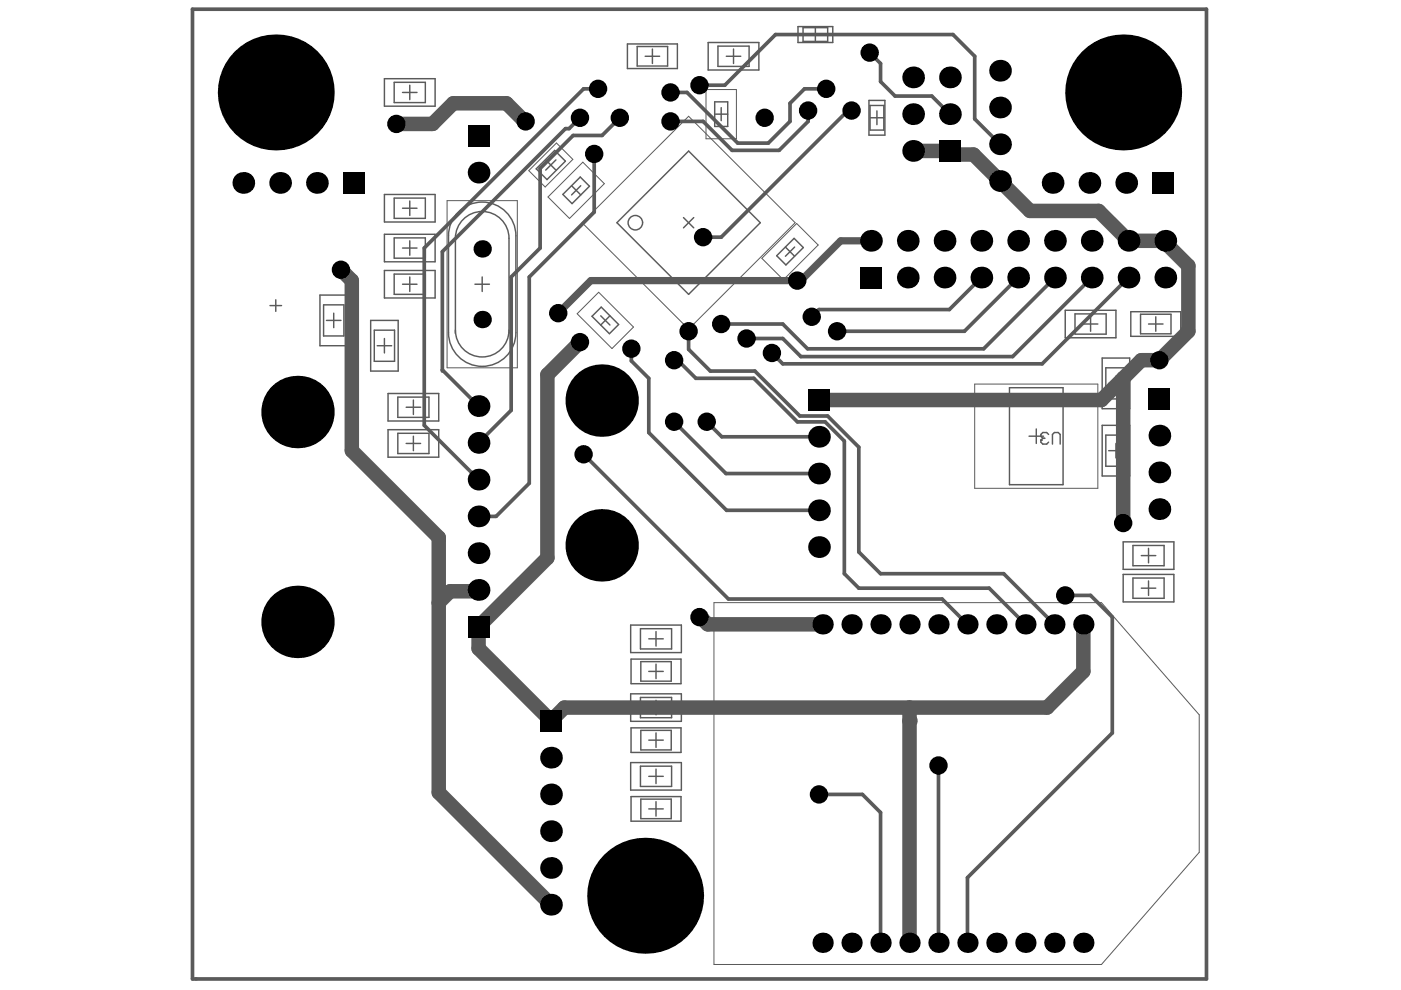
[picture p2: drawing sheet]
<svg xmlns="http://www.w3.org/2000/svg" width="297mm" height="210mm" viewBox="0 0 297 210" stroke-linecap="round" stroke-linejoin="round" font-family="sans-serif">
<path d="M149.7 19h6.4v10.4h-6.4zM112.1 36.2l5.9-5.9 3.5 3.5-5.9 5.8zM94.8 42.5h14.9v35.5h-14.9zM116.2 41.8l7.4-7.4 4.5 4.5-7.4 7.4zM123.4 47.2l22.6-22.5 22.6 22.5-22.6 22.6zM161.5 54.8l7.4-7.4 4.6 4.5-7.4 7.4zM122.4 66.5l4.5-4.5 7.4 7.3-4.5 4.6zM206.7 81.4h26.1v22.1h-26.1zM151.4 127.8h82.1l20.8 23.8v29.1l-20.8 23.8h-82.1z" fill="none" stroke="#5a5a5a" stroke-width=".21"/>
<g fill="none" stroke="#5a5a5a" stroke-width=".31">
<path d="M81.5 16.7h10.8v5.8h-10.8zM83.6 17.5h6.6v4.2h-6.6zM85.3 19.6h3.1M86.9 18.1v3M133 9.3h10.6v5.2h-10.6zM135.1 9.9h6.4v4.1h-6.4zM136.8 11.9h3.1M138.3 10.4v3.1M150.1 9h10.8v5.8h-10.8zM152.2 9.8h6.6v4.3h-6.6zM154 11.9h3.1M155.5 10.4v3.1"/>
<path d="M169.2 5.6h7.4v3.4h-7.4zM170.3 5.9h5.2v2.9h-5.2zM171.4 7.3h2.9M172.9 5.9v2.9M113.7 35.8l3.9-3.9 2.3 2.3-3.9 3.9zM115.7 33.9l2.2 2.2M117.9 33.9l-2.2 2.2M121.2 39.4l1.9 1.9M123.1 39.4l-1.9 1.9M151.5 24.2h2.8M151.5 21.6h2.8v5.2h-2.8zM152.9 22.8v2.8"/>
<path d="M184.2 21.3h3.4v7.4h-3.4zM184.5 25h2.9M184.5 22.4h2.9v5.2h-2.9zM185.9 23.5v2.9M81.5 41.2h10.8v5.9h-10.8zM81.5 49.7h10.8v5.8h-10.8zM81.5 57.3h10.8v5.9h-10.8zM83.6 42h6.6v4.3h-6.6zM83.6 50.4h6.6v4.3h-6.6zM83.6 58.1h6.6v4.3h-6.6zM85.3 52.6h3.1M85.3 44.2h3.1"/>
<path d="M86.9 42.6v3.1M86.9 51.1v3M86.9 58.7v3.1M102.2 58.7v3.1M109.4 50v20.5M109.4 50a7.1 7.1 0 0 0-7.2-7.2 7.1 7.1 0 0 0-7.1 7.2v20.5a7.1 7.1 0 0 0 7.1 7.2 7.1 7.1 0 0 0 7.2-7.2M119.3 41.2l3.7-3.7 2 2-3.7 3.7zM130.8 47.2l15.2-15.2 15.2 15.2-15.2 15.2zM144.9 46.1l2.2 2.2M147.1 46.1l-2.2 2.2M164.7 54.2l3.7-3.7 1.9 2-3.7 3.7zM166.5 52.4l2 1.9"/>
<path d="M168.5 52.4l-2 1.9M57.2 64.8h2.5M58.5 63.6v2.4M67.8 62.6h5.9v10.7h-5.9zM68.6 64.6h4.3v6.6h-4.3zM69.2 67.9h3.1M70.8 66.4v3.1M78.6 67.9h5.8v10.8h-5.8zM79.4 70h4.3v6.6h-4.3zM80 73.3h3M81.5 71.8v3M85.3 60.3h3.1"/>
<path d="M96.6 70.7v-20.2a5.7 5.7 0 0 1 5.6-5.7 5.7 5.7 0 0 1 5.7 5.7v20.2M96.6 70a5.7 5.7 0 0 0 5.6 5.7 5.7 5.7 0 0 0 5.7-5.7M100.7 60.3h3.1M125.5 67.1l2-2 3.7 3.7-2 2zM127.4 67l1.9 1.9M129.3 67l-1.9 1.9M225.9 65.8h10.7v5.8h-10.7zM227.9 66.6h6.6v4.2h-6.6zM229.7 68.7h3.1M231.2 67.2v3M233.7 75.9h5.8v10.8h-5.8zM234.5 78h4.3v6.6h-4.3z"/>
<path d="M236.6 79.7v3.1M239.7 66.1h10.6v5.2h-10.6zM241.8 66.6h6.5v4.2h-6.5zM243.5 68.7h3.1M245 67.2v3M82.3 83.4h10.7v5.9h-10.7zM82.3 91.1h10.7v5.8h-10.7zM84.3 84.2h6.6v4.3h-6.6zM84.3 91.9h6.6v4.3h-6.6zM86.1 94h3.1M86.1 86.3h3.1M87.6 84.8v3.1"/>
<path d="M87.6 92.5v3.1M214 82.2h11.4v20.6h-11.4zM218.2 92.5h3M219.7 91v3M220.7 93.3v.4l.4 .5h.8l.4-.5M223.1 94.2v-2.1l.5-.4h.8l.4 .4v2.1M233.7 90.2h5.8v10.7h-5.8zM234.5 92.3h4.3v6.6h-4.3zM235.1 95.6h3M235.1 81.3h3M236.6 94v3.1M238.1 114.9h10.8v5.8h-10.8z"/>
<path d="M240.2 115.7h6.6v4.2h-6.6zM242 117.8h3M243.5 116.3v3M133.7 132.5h10.8v5.9h-10.8zM133.8 139.7h10.6v5.3h-10.6zM135.8 133.3h6.6v4.3h-6.6zM137.6 135.4h3M139.1 133.9v3.1M238.1 121.8h10.8v5.8h-10.8zM240.2 122.6h6.6v4.3h-6.6zM242 124.7h3M243.5 123.2v3"/>
<path d="M133.7 147.1h10.8v5.8h-10.8zM133.8 154.3h10.6v5.2h-10.6zM135.8 147.9h6.6v4.3h-6.6zM135.9 140.3h6.4v4.1h-6.4zM135.9 154.9h6.4v4.1h-6.4zM137.6 156.9h3M137.6 150h3M137.6 142.4h3M139.1 140.8v3.1M139.1 148.5v3.1M139.1 155.4v3.1M133.7 161.7h10.8v5.8h-10.8z"/>
<path d="M133.8 168.9h10.6v5.2h-10.6zM135.8 162.5h6.6v4.2h-6.6zM135.9 169.4h6.4v4.2h-6.4zM137.6 171.5h3M137.6 164.6h3M139.1 163.1v3M139.1 170v3"/>
<circle cx="134.7" cy="47.2" r="1.53"/>
</g>
<path d="M40.8 2h215v205.6h-215z" fill="none" stroke="#5a5a5a" stroke-width=".78"/>
<circle cx="220.7" cy="93.3" r=".15" fill="#5a5a5a"/>
<path d="M221.1 92.9l-.4 .4M221.1 92.9h.4M222.3 92.1l-.4-.4h-.8l-.4 .4v.4l.4 .4" fill="none" stroke="#5a5a5a" stroke-width=".31"/>
<path d="M170.6 18.8h4.6M123 25l-2.3 2.3M131.4 25l-3.7 3.7M93.8 78.4v.3M133.9 73.9v2.6M142.9 76.4h.8M101.5 109.5h3.7M182.9 168.4l3.8 3.9" fill="none" stroke="#5a5a5a" stroke-width=".78"/>
<path d="M111.2 25.7h.2M192.8 150v2.8" fill="none" stroke="#5a5a5a" stroke-width="3.1"/>
<circle cx="192.8" cy="152.8" r="1.54" fill="#5a5a5a"/>
<path d="M111.2 25.7l-3.8-3.8h-11.3l-4.4 4.4h-7.7M193.6 32h7.8l.8 .8h4.2l12 11.9h14.5l6.4 6.4h7.8v.4l4.9 4.9v13.8l-6.2 6.2h-3.8l-8.5 8.4h-59.9M72.3 57.2l2.3 2.3v36.1l18.4 18.4v13.8l2.4-2.4h5.8l.3-.3M123 72.5l-6.9 6.9v38.9l-14.6 14.6v4.6l15.3 15.3 2.8-2.8h102.4l7.7-7.6v-10M238.1 80.2v30.7M93 128v40l23.8 23.8M148.3 130.8h.2l1.6 1.6h24.3M192.8 152.8v47.1" fill="none" stroke="#5a5a5a" stroke-width="3.1"/>
<g fill="none" stroke="#5a5a5a" stroke-width=".78">
<path d="M126.8 18.8h-3.1l-33.7 33.8v37.6l11.5 11.5M148.3 18.1h5.4l10.7-10.8h37.6l4.7 4.6v13.3l5.3 5.4M170.6 18.8l-3.1 3.1v3.8l-4.6 4.6h-6.5l-10.7-10.7h-3.5M184.4 11.2l2.3 2.3v3.8l3.1 3.1h7.8l3.8 3.8M120.7 27.3h-.8l-26.1 26.1v25l7.7 7.7M126 32.6v12.4l-13.8 13.7v43.8l-7 7M127.7 28.7h-6.2l-7 7v16.9l-6.1 6.1v28.3l-6.9 6.9M171.3 23.4v2.3l-6.1 6.2h-10l-6.1-6.2h-6.9M180.6 23.4h-.8l-26.9 26.9h-3.8M208.1 58.9l-6.8 6.7h-27.7l-1.5 1.6M215.9 58.9l-11.4 11.3h-27M223.7 58.9l-15.1 15.1h-37.4l-5.2-5.3h-13.1"/>
<path d="M231.5 58.9l-16.8 16.7h-44.9l-3.8-3.8h-7.7M239.3 58.9l-18.3 18.2h-55l-2.3-2.3M133.9 76.5l3.7 3.7v11.5l16.4 16.5h19.6M143.7 76.4l3.8 3.8h12.3l9.3 9.2h5.9l4 4.1v28.1l3.1 3.1h27.6l7.7 7.7M146 70.2v3.9l4.6 4.6h9.4l9.6 9.5h5.9l6.6 6.6v22.2l4.6 4.6h26.1l10.7 10.8M123.7 96.3l30.7 30.7h45.3l5.4 5.4M142.9 89.4l11 11h19.7M149.8 89.4l3.2 3.2h20.6M225.9 126.2h5.3l4.6 4.6v24.6l-30.7 30.7v13.8M173.6 168.4h9.3M186.7 172.3v27.6M199 162.3v37.6"/>
</g>
<path d="M184.7 51.1h-6.5l-8.4 8.4h-44.5l-6.9 6.9" fill="none" stroke="#5a5a5a" stroke-width="1.5"/>
<g fill="#000">
<circle cx="58.5" cy="19.6" r="12.3"/>
<circle cx="126.8" cy="18.8" r="1.95"/>
<circle cx="142.2" cy="19.6" r="1.95"/>
<circle cx="148.3" cy="18.1" r="1.95"/>
<circle cx="175.2" cy="18.8" r="1.95"/>
<circle cx="184.4" cy="11.2" r="1.95"/>
<circle cx="193.6" cy="16.4" r="2.3"/>
<circle cx="201.4" cy="16.4" r="2.3"/>
<circle cx="212" cy="15" r="2.3"/>
<circle cx="238.1" cy="19.6" r="12.3"/>
<circle cx="51.6" cy="38.8" r="2.3"/>
<circle cx="59.4" cy="38.8" r="2.3"/>
<circle cx="67.2" cy="38.8" r="2.3"/>
<circle cx="84" cy="26.3" r="1.95"/>
<circle cx="101.5" cy="36.6" r="2.3"/>
<circle cx="111.4" cy="25.7" r="1.95"/>
<circle cx="123" cy="25" r="1.95"/>
<circle cx="126" cy="32.6" r="1.95"/>
<circle cx="131.4" cy="25" r="1.95"/>
<circle cx="142.2" cy="25.7" r="1.95"/>
<circle cx="162.1" cy="25" r="1.95"/>
<circle cx="171.3" cy="23.4" r="1.95"/>
<circle cx="180.6" cy="23.4" r="1.95"/>
<circle cx="193.6" cy="24.2" r="2.3"/>
<circle cx="193.6" cy="32" r="2.3"/>
<circle cx="201.4" cy="24.2" r="2.3"/>
<circle cx="212" cy="38.4" r="2.3"/>
<circle cx="212" cy="22.8" r="2.3"/>
<circle cx="212" cy="30.6" r="2.3"/>
<circle cx="223.2" cy="38.8" r="2.3"/>
<circle cx="231" cy="38.8" r="2.3"/>
<circle cx="238.8" cy="38.8" r="2.3"/>
<circle cx="72.3" cy="57.2" r="1.95"/>
<circle cx="102.2" cy="52.8" r="1.84"/>
<circle cx="149.1" cy="50.3" r="1.95"/>
<circle cx="169" cy="59.5" r="1.95"/>
<circle cx="184.7" cy="51.1" r="2.3"/>
<circle cx="192.5" cy="58.9" r="2.3"/>
<circle cx="192.5" cy="51.1" r="2.3"/>
<circle cx="200.3" cy="58.9" r="2.3"/>
<circle cx="200.3" cy="51.1" r="2.3"/>
<circle cx="208.1" cy="58.9" r="2.3"/>
<circle cx="208.1" cy="51.1" r="2.3"/>
<circle cx="215.9" cy="58.9" r="2.3"/>
<circle cx="215.9" cy="51.1" r="2.3"/>
<circle cx="223.7" cy="58.9" r="2.3"/>
<circle cx="223.7" cy="51.1" r="2.3"/>
<circle cx="231.5" cy="58.9" r="2.3"/>
<circle cx="231.5" cy="51.1" r="2.3"/>
<circle cx="239.3" cy="58.9" r="2.3"/>
<circle cx="239.3" cy="51.1" r="2.3"/>
<circle cx="247.1" cy="58.9" r="2.3"/>
<circle cx="247.1" cy="51.1" r="2.3"/>
<circle cx="102.2" cy="67.8" r="1.84"/>
<circle cx="118.4" cy="66.4" r="1.95"/>
<circle cx="123" cy="72.5" r="1.95"/>
<circle cx="133.9" cy="73.9" r="1.95"/>
<circle cx="142.9" cy="76.4" r="1.95"/>
<circle cx="146" cy="70.2" r="1.95"/>
<circle cx="152.9" cy="68.7" r="1.95"/>
<circle cx="158.3" cy="71.8" r="1.95"/>
<circle cx="163.7" cy="74.8" r="1.95"/>
<circle cx="172.1" cy="67.2" r="1.95"/>
<circle cx="177.5" cy="70.2" r="1.95"/>
<circle cx="245.8" cy="76.4" r="1.95"/>
<circle cx="63.1" cy="87.4" r="7.7"/>
<circle cx="101.5" cy="86.1" r="2.3"/>
<circle cx="101.5" cy="93.9" r="2.3"/>
<circle cx="123.7" cy="96.3" r="1.95"/>
<circle cx="127.6" cy="84.9" r="7.7"/>
<circle cx="142.9" cy="89.4" r="1.95"/>
<circle cx="149.8" cy="89.4" r="1.95"/>
<circle cx="173.6" cy="92.6" r="2.3"/>
<circle cx="245.8" cy="92.4" r="2.3"/>
<circle cx="101.5" cy="109.5" r="2.3"/>
<circle cx="101.5" cy="101.7" r="2.3"/>
<circle cx="101.5" cy="117.3" r="2.3"/>
<circle cx="127.6" cy="115.6" r="7.7"/>
<circle cx="173.6" cy="100.4" r="2.3"/>
<circle cx="173.6" cy="108.2" r="2.3"/>
<circle cx="173.6" cy="116" r="2.3"/>
<circle cx="238.1" cy="110.9" r="1.95"/>
<circle cx="245.8" cy="108" r="2.3"/>
<circle cx="245.8" cy="100.2" r="2.3"/>
<circle cx="63.1" cy="131.9" r="7.7"/>
<circle cx="101.5" cy="125.1" r="2.3"/>
<circle cx="148.3" cy="130.8" r="1.95"/>
<circle cx="174.4" cy="132.4" r="2.15"/>
<circle cx="180.6" cy="132.4" r="2.15"/>
<circle cx="186.7" cy="132.4" r="2.15"/>
<circle cx="192.8" cy="132.4" r="2.15"/>
<circle cx="199" cy="132.4" r="2.15"/>
<circle cx="205.1" cy="132.4" r="2.15"/>
<circle cx="211.3" cy="132.4" r="2.15"/>
<circle cx="217.4" cy="132.4" r="2.15"/>
<circle cx="223.5" cy="132.4" r="2.15"/>
<circle cx="225.9" cy="126.2" r="1.95"/>
<circle cx="229.7" cy="132.4" r="2.15"/>
<circle cx="116.8" cy="176.2" r="2.3"/>
<circle cx="116.8" cy="160.6" r="2.3"/>
<circle cx="116.8" cy="168.4" r="2.3"/>
<circle cx="173.6" cy="168.4" r="1.95"/>
<circle cx="199" cy="162.3" r="1.95"/>
<circle cx="116.8" cy="191.8" r="2.3"/>
<circle cx="116.8" cy="184" r="2.3"/>
<circle cx="136.8" cy="189.9" r="12.3"/>
<circle cx="174.4" cy="199.9" r="2.15"/>
<circle cx="180.6" cy="199.9" r="2.15"/>
<circle cx="186.7" cy="199.9" r="2.15"/>
<circle cx="192.8" cy="199.9" r="2.15"/>
<circle cx="199" cy="199.9" r="2.15"/>
<circle cx="205.1" cy="199.9" r="2.15"/>
<circle cx="211.3" cy="199.9" r="2.15"/>
<circle cx="217.4" cy="199.9" r="2.15"/>
<circle cx="223.5" cy="199.9" r="2.15"/>
<circle cx="229.7" cy="199.9" r="2.15"/>
</g>
<g fill="#000">
<path d="M99.2 26.5h4.6v4.6h-4.6z" fill-rule="evenodd"/>
<path d="M199.1 29.7h4.6v4.6h-4.6z" fill-rule="evenodd"/>
<path d="M72.7 36.5h4.6v4.6h-4.6z" fill-rule="evenodd"/>
<path d="M182.4 56.5h4.6v4.7h-4.6z" fill-rule="evenodd"/>
<path d="M244.3 36.5h4.6v4.6h-4.6z" fill-rule="evenodd"/>
<path d="M171.3 82.5h4.6v4.6h-4.6z" fill-rule="evenodd"/>
<path d="M243.5 82.3h4.6v4.6h-4.6z" fill-rule="evenodd"/>
<path d="M99.2 130.6h4.6v4.6h-4.6z" fill-rule="evenodd"/>
<path d="M114.5 150.5h4.6v4.6h-4.6z" fill-rule="evenodd"/>
</g>
</svg>
